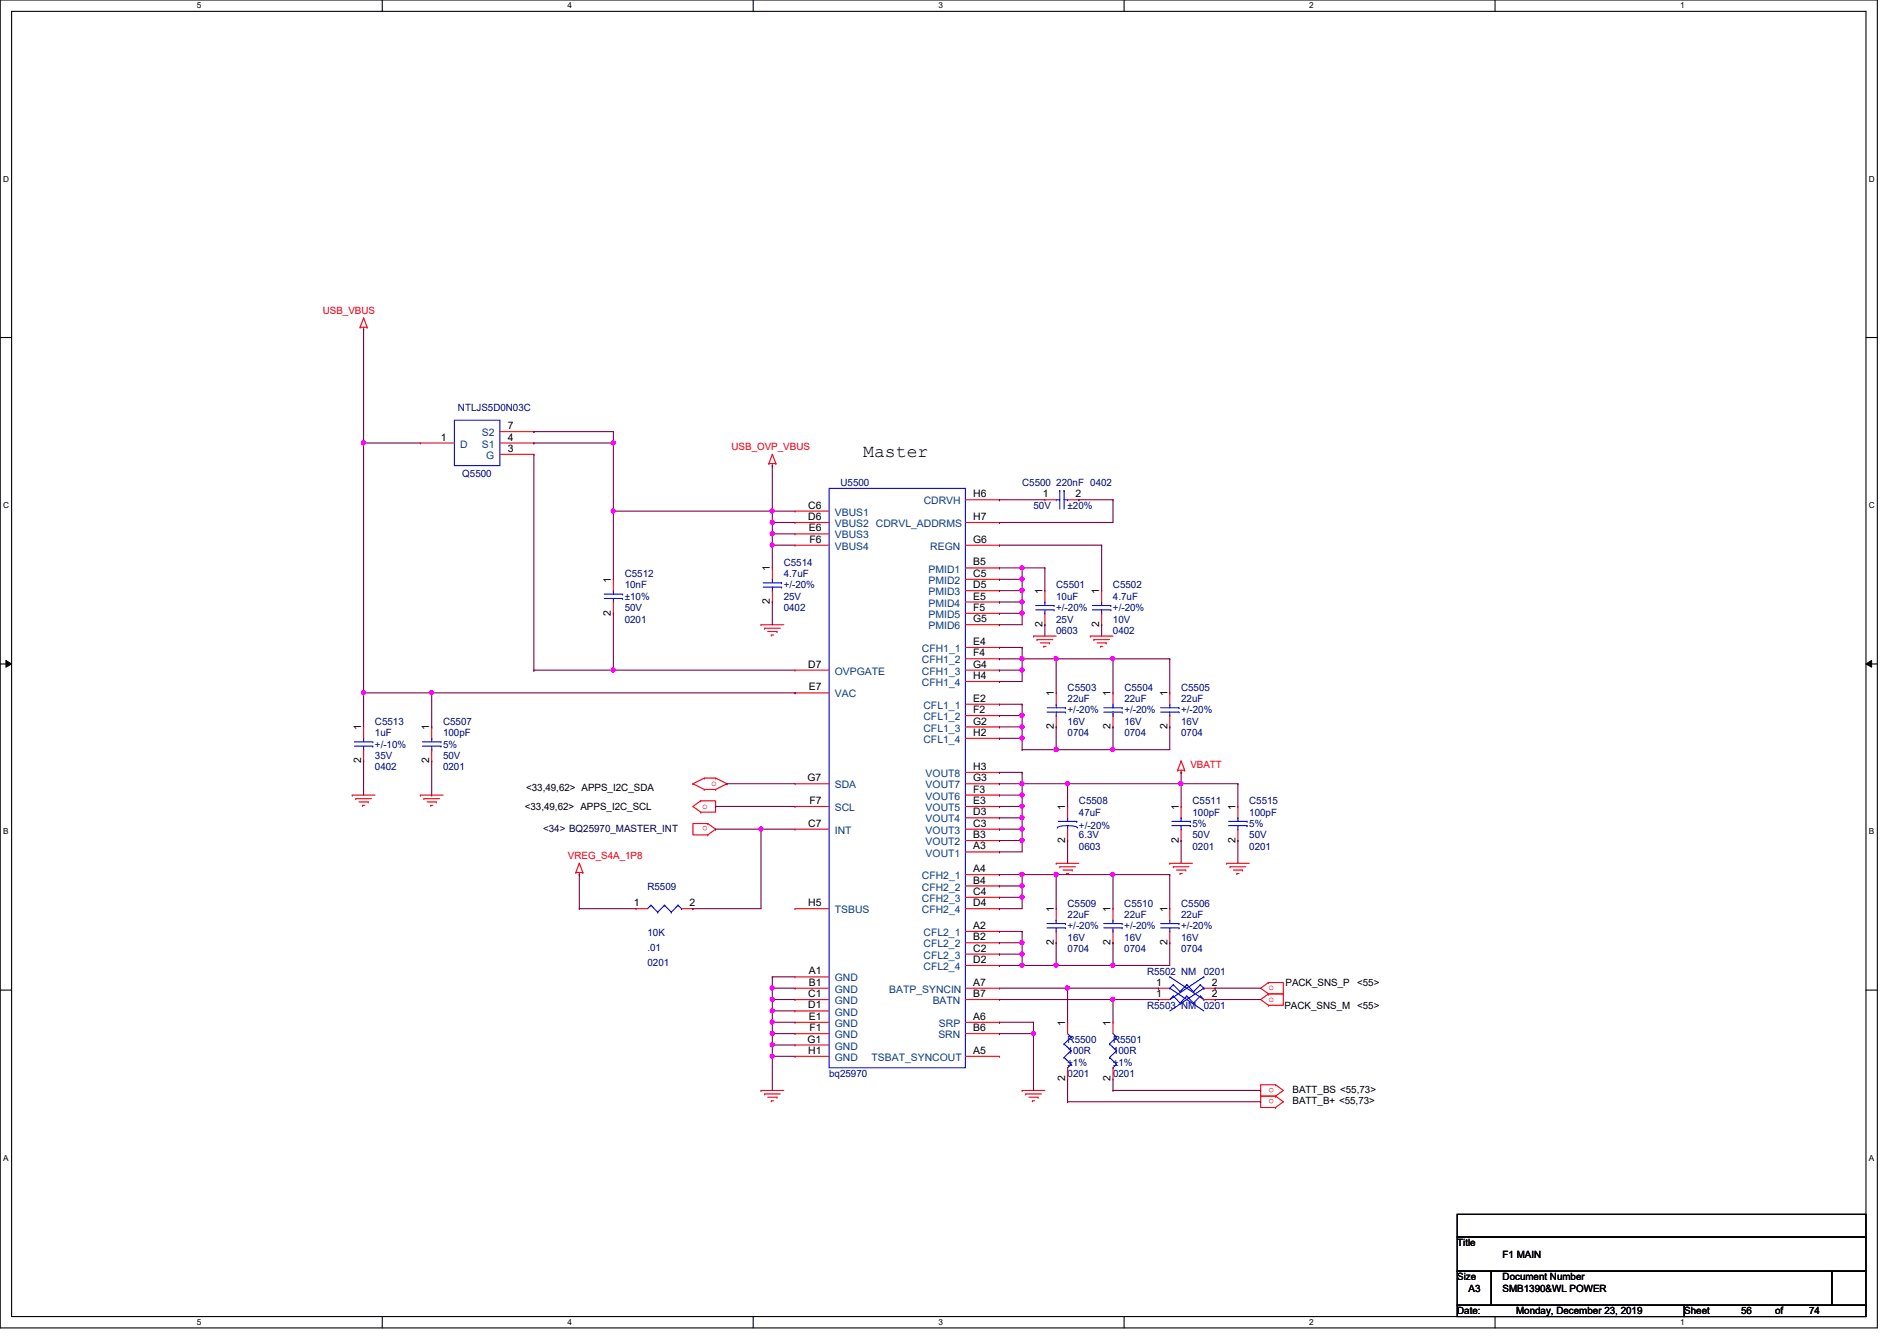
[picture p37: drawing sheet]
<svg xmlns="http://www.w3.org/2000/svg" width="297mm" height="210mm" viewBox="0 0 297 210" stroke-linecap="round" stroke-linejoin="round" font-family="sans-serif">
<defs><g id="words">
<text font-size="2.8" x="135.2" y="71.6">Master</text>
<g font-size="1.6" fill="#f00">
<text x="50.5" y="49.1">USB_VBUS</text>
<text x="114.6" y="70.4">USB_OVP_VBUS</text>
<text x="111.3" y="123">o</text>
<text x="186.4" y="120.2">VBATT</text>
<text x="109.9" y="126.6">o</text>
<text x="110.8" y="129.4" transform="rotate(180 110.8 129.4)">o</text>
<text x="88.9" y="134.4">VREG_S4A_1P8</text>
<text x="198.6" y="155">o</text>
<text x="198.6" y="156.8">o</text>
<text x="199.5" y="172" transform="rotate(180 199.5 172)">o</text>
<text x="199.5" y="170.3" transform="rotate(180 199.5 170.3)">o</text>
</g>
<g font-size="1.6" fill="#000080">
<text x="71.7" y="64.4">NTLJS5D0N03C</text>
<text x="72.4" y="74.7">Q5500</text>
<text x="131.6" y="76.1">U5500</text>
<text x="160.1" y="76.1">C5500 220nF 0402</text>
<text x="161.8" y="79.7">50V</text>
<text x="167.2" y="79.7">±20%</text>
<text x="122.7" y="88.6">C5514</text>
<text x="97.8" y="90.3">C5512</text>
<text x="97.8" y="92.1">10nF</text>
<text x="97.8" y="95.7">50V</text>
<text x="97.8" y="93.9">±10%</text>
<text x="122.7" y="90.3">4.7uF</text>
<text x="122.7" y="95.7">0402</text>
<text x="122.7" y="93.9">25V</text>
<text x="122.7" y="92.1">+/-20%</text>
<text x="165.4" y="92.1">C5501</text>
<text x="165.4" y="93.9">10uF</text>
<text x="165.4" y="95.7">+/-20%</text>
<text x="174.3" y="92.1">C5502</text>
<text x="174.3" y="93.9">4.7uF</text>
<text x="174.3" y="95.7">+/-20%</text>
<text x="97.8" y="97.4">0201</text>
<text x="165.4" y="99.2">0603</text>
<text x="165.4" y="97.4">25V</text>
<text x="174.3" y="99.2">0402</text>
<text x="174.3" y="97.4">10V</text>
<text x="58.7" y="113.5">C5513</text>
<text x="69.4" y="113.5">C5507</text>
<text x="167.2" y="108.1">C5503</text>
<text x="167.2" y="109.9">22uF</text>
<text x="167.2" y="113.5">16V</text>
<text x="167.2" y="111.7">+/-20%</text>
<text x="176.1" y="108.1">C5504</text>
<text x="176.1" y="109.9">22uF</text>
<text x="176.1" y="113.5">16V</text>
<text x="176.1" y="111.7">+/-20%</text>
<text x="184.9" y="108.1">C5505</text>
<text x="184.9" y="109.9">22uF</text>
<text x="184.9" y="113.5">16V</text>
<text x="184.9" y="111.7">+/-20%</text>
<text x="58.7" y="115.2">1uF</text>
<text x="58.7" y="118.8">35V</text>
<text x="58.7" y="117">+/-10%</text>
<text x="69.4" y="115.2">100pF</text>
<text x="69.4" y="118.8">50V</text>
<text x="69.4" y="117">5%</text>
<text x="167.2" y="115.2">0704</text>
<text x="176.1" y="115.2">0704</text>
<text x="184.9" y="115.2">0704</text>
<text x="58.7" y="120.6">0402</text>
<text x="69.4" y="120.6">0201</text>
<text x="168.9" y="125.9">C5508</text>
<text x="186.7" y="125.9">C5511</text>
<text x="195.6" y="125.9">C5515</text>
<text x="168.9" y="127.7">47uF</text>
<text x="168.9" y="131.2">6.3V</text>
<text x="168.9" y="129.8">+/-20%</text>
<text x="186.7" y="127.7">100pF</text>
<text x="186.7" y="131.2">50V</text>
<text x="186.7" y="129.5">5%</text>
<text x="195.6" y="127.7">100pF</text>
<text x="195.6" y="131.2">50V</text>
<text x="195.6" y="129.4">5%</text>
<text x="168.9" y="133">0603</text>
<text x="186.7" y="133">0201</text>
<text x="195.6" y="133">0201</text>
<text x="101.4" y="139.2">R5509</text>
<text x="167.2" y="141.9">C5509</text>
<text x="167.2" y="143.7">22uF</text>
<text x="176.1" y="141.9">C5510</text>
<text x="176.1" y="143.7">22uF</text>
<text x="184.9" y="141.9">C5506</text>
<text x="184.9" y="143.7">22uF</text>
<text x="101.4" y="146.5">10K</text>
<text x="101.4" y="148.8">.01</text>
<text x="167.2" y="149">0704</text>
<text x="167.2" y="147.2">16V</text>
<text x="167.2" y="145.4">+/-20%</text>
<text x="176.1" y="149">0704</text>
<text x="176.1" y="147.2">16V</text>
<text x="176.1" y="145.4">+/-20%</text>
<text x="184.9" y="149">0704</text>
<text x="184.9" y="147.2">16V</text>
<text x="184.9" y="145.5">+/-20%</text>
<text x="101.4" y="151.1">0201</text>
<text x="179.6" y="152.6">R5502 NM</text>
<text x="188.5" y="152.6">0201</text>
<text x="179.6" y="157.9">R5503 NM</text>
<text x="188.5" y="157.9">0201</text>
<text x="167.2" y="163.2">R5500</text>
<text x="167.2" y="165">100R</text>
<text x="167.2" y="166.8">±1%</text>
<text x="174.3" y="163.2">R5501</text>
<text x="174.3" y="165">100R</text>
<text x="174.3" y="166.8">±1%</text>
<text x="129.8" y="168.6">bq25970</text>
<text x="167.2" y="168.6">0201</text>
<text x="174.3" y="168.6">0201</text>
</g>
<g font-size="1.6">
<text x="69" y="69">1</text>
<text x="79.5" y="70.7">3</text>
<text x="79.5" y="69">4</text>
<text x="79.5" y="67.2">7</text>
<text x="152.4" y="77.8">H6</text>
<text x="163.3" y="77.8">1</text>
<text x="168.4" y="77.8">2</text>
<text x="126.6" y="79.6">C6</text>
<text x="126.6" y="81.4">D6</text>
<text x="126.7" y="83.2">E6</text>
<text x="152.4" y="81.4">H7</text>
<text x="120.6" y="89.4" transform="rotate(-90 120.6 89.4)">1</text>
<text x="126.7" y="85">F6</text>
<text x="152.4" y="85">G6</text>
<text x="152.4" y="88.5">B5</text>
<text x="95.7" y="91.2" transform="rotate(-90 95.7 91.2)">1</text>
<text x="120.6" y="94.6" transform="rotate(-90 120.6 94.6)">2</text>
<text x="152.4" y="90.3">C5</text>
<text x="152.4" y="92.1">D5</text>
<text x="152.4" y="93.8">E5</text>
<text x="152.4" y="95.6">F5</text>
<text x="163.2" y="93" transform="rotate(-90 163.2 93)">1</text>
<text x="172.1" y="93" transform="rotate(-90 172.1 93)">1</text>
<text x="95.7" y="96.3" transform="rotate(-90 95.7 96.3)">2</text>
<text x="152.4" y="97.4">G5</text>
<text x="152.4" y="101">E4</text>
<text x="163.2" y="98.1" transform="rotate(-90 163.2 98.1)">2</text>
<text x="172.1" y="98.1" transform="rotate(-90 172.1 98.1)">2</text>
<text x="126.6" y="104.5">D7</text>
<text x="152.4" y="104.5">G4</text>
<text x="152.4" y="106.3">H4</text>
<text x="152.4" y="102.7">F4</text>
<text x="126.7" y="108.1">E7</text>
<text x="152.4" y="109.9">E2</text>
<text x="152.4" y="111.6">F2</text>
<text x="152.4" y="113.4">G2</text>
<text x="165" y="109" transform="rotate(-90 165 109)">1</text>
<text x="173.9" y="109" transform="rotate(-90 173.9 109)">1</text>
<text x="182.8" y="109" transform="rotate(-90 182.8 109)">1</text>
<text x="56.6" y="119.5" transform="rotate(-90 56.6 119.5)">2</text>
<text x="56.6" y="114.3" transform="rotate(-90 56.6 114.3)">1</text>
<text x="67.2" y="119.5" transform="rotate(-90 67.2 119.5)">2</text>
<text x="67.2" y="114.3" transform="rotate(-90 67.2 114.3)">1</text>
<text x="152.4" y="115.2">H2</text>
<text x="165" y="114.1" transform="rotate(-90 165 114.1)">2</text>
<text x="173.9" y="114.1" transform="rotate(-90 173.9 114.1)">2</text>
<text x="182.8" y="114.1" transform="rotate(-90 182.8 114.1)">2</text>
<text x="82.4" y="123.8">&lt;33,49,62&gt; APPS_I2C_SDA</text>
<text x="126.4" y="122.3">G7</text>
<text x="126.7" y="125.9">F7</text>
<text x="152.4" y="125.9">E3</text>
<text x="152.4" y="124.1">F3</text>
<text x="152.4" y="122.3">G3</text>
<text x="152.4" y="120.5">H3</text>
<text x="82.2" y="126.8">&lt;33,49,62&gt; APPS_I2C_SCL</text>
<text x="126.6" y="129.4">C7</text>
<text x="152.4" y="131.2">B3</text>
<text x="152.4" y="129.4">C3</text>
<text x="152.4" y="127.6">D3</text>
<text x="166.8" y="131.9" transform="rotate(-90 166.8 131.9)">2</text>
<text x="166.8" y="126.8" transform="rotate(-90 166.8 126.8)">1</text>
<text x="184.6" y="131.9" transform="rotate(-90 184.6 131.9)">2</text>
<text x="184.6" y="126.8" transform="rotate(-90 184.6 126.8)">1</text>
<text x="193.5" y="131.9" transform="rotate(-90 193.5 131.9)">2</text>
<text x="193.5" y="126.8" transform="rotate(-90 193.5 126.8)">1</text>
<text x="152.4" y="133">A3</text>
<text x="152.4" y="136.5">A4</text>
<text x="99.3" y="141.9">1</text>
<text x="107.9" y="141.9">2</text>
<text x="126.6" y="141.9">H5</text>
<text x="152.4" y="138.3">B4</text>
<text x="152.4" y="140.1">C4</text>
<text x="152.4" y="141.9">D4</text>
<text x="165" y="142.8" transform="rotate(-90 165 142.8)">1</text>
<text x="173.9" y="142.8" transform="rotate(-90 173.9 142.8)">1</text>
<text x="182.8" y="142.8" transform="rotate(-90 182.8 142.8)">1</text>
<text x="152.4" y="145.4">A2</text>
<text x="152.4" y="147.2">B2</text>
<text x="152.4" y="149">C2</text>
<text x="165" y="147.9" transform="rotate(-90 165 147.9)">2</text>
<text x="173.9" y="147.9" transform="rotate(-90 173.9 147.9)">2</text>
<text x="182.8" y="147.9" transform="rotate(-90 182.8 147.9)">2</text>
<text x="126.7" y="152.5">A1</text>
<text x="126.7" y="154.3">B1</text>
<text x="152.4" y="154.3">A7</text>
<text x="152.4" y="150.7">D2</text>
<text x="181.1" y="154.3">1</text>
<text x="189.7" y="154.3">2</text>
<text x="201.3" y="154.3">PACK_SNS_P</text>
<text x="212.5" y="154.3">&lt;55&gt;</text>
<text x="126.6" y="156.1">C1</text>
<text x="126.6" y="157.9">D1</text>
<text x="126.7" y="159.6">E1</text>
<text x="126.7" y="161.4">F1</text>
<text x="152.4" y="159.6">A6</text>
<text x="152.4" y="161.4">B6</text>
<text x="152.4" y="156.1">B7</text>
<text x="166.8" y="160.6" transform="rotate(-90 166.8 160.6)">1</text>
<text x="173.9" y="160.6" transform="rotate(-90 173.9 160.6)">1</text>
<text x="181.1" y="156.1">1</text>
<text x="189.7" y="156.1">2</text>
<text x="201.1" y="157.9">PACK_SNS_M &lt;55&gt;</text>
<text x="126.4" y="163.2">G1</text>
<text x="126.6" y="165">H1</text>
<text x="152.4" y="165">A5</text>
<text x="166.8" y="169.2" transform="rotate(-90 166.8 169.2)">2</text>
<text x="173.9" y="169.2" transform="rotate(-90 173.9 169.2)">2</text>
<text x="202.4" y="172.8">BATT_B+ &lt;55,73&gt;</text>
<text x="202.4" y="171.1">BATT_BS &lt;55,73&gt;</text>
<text x="228.2" y="195.1">Title</text>
<text x="235.3" y="196.8">F1 MAIN</text>
<text x="228.2" y="200.4">Size</text>
<text x="229.9" y="202.2">A3</text>
<text x="235.3" y="200.4">Document Number</text>
<text x="235.3" y="202.2">SMB1390&amp;WL POWER</text>
<text x="228.2" y="205.7">Date:</text>
<text x="237.4" y="205.7">Monday, December 23, 2019</text>
<text x="263.7" y="205.7">Sheet</text>
<text x="272.6" y="205.7">56</text>
<text x="278" y="205.7">of</text>
<text x="283.3" y="205.7">74</text>
</g>
<g font-size="1.6" fill="#004080">
<text x="72" y="70.1">D</text>
<text x="75.4" y="70.1">S1</text>
<text x="75.4" y="68.3">S2</text>
<text x="76.1" y="71.8">G</text>
<text x="130.7" y="80.7">VBUS1</text>
<text x="130.7" y="82.5">VBUS2 CDRVL_ADDRMS</text>
<text x="144.6" y="78.9">CDRVH</text>
<text x="130.7" y="84.3">VBUS3</text>
<text x="130.7" y="86.1">VBUS4</text>
<text x="145.4" y="89.6">PMID1</text>
<text x="145.7" y="86.1">REGN</text>
<text x="145.4" y="91.4">PMID2</text>
<text x="145.4" y="93.2">PMID3</text>
<text x="145.4" y="95">PMID4</text>
<text x="145.4" y="96.7">PMID5</text>
<text x="145.4" y="98.5">PMID6</text>
<text x="130.7" y="105.6">OVPGATE</text>
<text x="144.3" y="102.1">CFH1_1</text>
<text x="144.3" y="105.6">CFH1_3</text>
<text x="144.3" y="107.4">CFH1_4</text>
<text x="144.3" y="103.8">CFH1_2</text>
<text x="130.7" y="109.2">VAC</text>
<text x="144.6" y="111">CFL1_1</text>
<text x="144.6" y="112.7">CFL1_2</text>
<text x="144.6" y="114.5">CFL1_3</text>
<text x="144.6" y="116.3">CFL1_4</text>
<text x="130.7" y="123.4">SDA</text>
<text x="144.9" y="125.2">VOUT6</text>
<text x="144.9" y="123.4">VOUT7</text>
<text x="144.9" y="121.6">VOUT8</text>
<text x="130.7" y="127">SCL</text>
<text x="130.7" y="130.5">INT</text>
<text x="144.9" y="130.5">VOUT3</text>
<text x="144.9" y="128.7">VOUT4</text>
<text x="144.9" y="127">VOUT5</text>
<text x="144.3" y="137.6">CFH2_1</text>
<text x="144.9" y="134.1">VOUT1</text>
<text x="144.9" y="132.3">VOUT2</text>
<text x="130.7" y="143">TSBUS</text>
<text x="144.3" y="139.4">CFH2_2</text>
<text x="144.3" y="141.2">CFH2_3</text>
<text x="144.3" y="143">CFH2_4</text>
<text x="144.6" y="146.5">CFL2_1</text>
<text x="144.6" y="148.3">CFL2_2</text>
<text x="130.7" y="153.6">GND</text>
<text x="130.7" y="155.4">GND</text>
<text x="139.2" y="155.4">BATP_SYNCIN</text>
<text x="144.6" y="150.1">CFL2_3</text>
<text x="144.6" y="151.8">CFL2_4</text>
<text x="130.7" y="157.2">GND</text>
<text x="130.7" y="159">GND</text>
<text x="130.7" y="160.7">GND</text>
<text x="146" y="157.2">BATN</text>
<text x="147" y="160.7">SRP</text>
<text x="130.7" y="162.5">GND</text>
<text x="130.7" y="164.3">GND</text>
<text x="130.7" y="166.1">GND</text>
<text x="136.5" y="166.1">TSBAT_SYNCOUT</text>
<text x="146.9" y="162.5">SRN</text>
</g>
<text font-size="1.6" fill="#000040" x="85" y="130.2">&lt;34&gt; BQ25970_MASTER_INT</text>
<g font-size="1.3">
<text x="30.8" y="1.3">5</text>
<text x="88.9" y="1.3">4</text>
<text x="146.9" y="1.3">3</text>
<text x="205" y="1.3">2</text>
<text x="263.1" y="1.3">1</text>
<text x=".5" y="28.4">D</text>
<text x="292.6" y="28.4">D</text>
<text x=".5" y="79.5">C</text>
<text x="292.6" y="79.5">C</text>
<text x=".5" y="130.6">B</text>
<text x="292.6" y="130.6">B</text>
<text x=".5" y="181.7">A</text>
<text x="292.6" y="181.7">A</text>
<text x="30.8" y="207.4">5</text>
<text x="88.9" y="207.4">4</text>
<text x="146.9" y="207.4">3</text>
<text x="205" y="207.4">2</text>
<text x="263.1" y="207.4">1</text>
</g>
</g></defs>
<path d="M0 0h294v207.9h-294zM1.8 1.8h290.4v204.3h-290.4z" fill="none" stroke="#000" stroke-width=".17"/>
<g fill="#fff">
<path d="M30.8 .2h.7v1.4h-.7z"/>
<path d="M30.8 206.2h.7v1.4h-.7z"/>
</g>
<path d="M59.9 0v1.8M59.9 206.1v1.8" fill="none" stroke="#000" stroke-width=".17"/>
<g fill="#fff">
<path d="M88.9 .2h.6v1.4h-.6z"/>
<path d="M88.9 206.2h.6v1.4h-.6z"/>
</g>
<path d="M117.9 0v1.8M117.9 206.1v1.8" fill="none" stroke="#000" stroke-width=".17"/>
<g fill="#fff">
<path d="M146.9 .2h.7v1.4h-.7z"/>
<path d="M146.9 206.2h.7v1.4h-.7z"/>
</g>
<path d="M176 0v1.8M176 206.1v1.8" fill="none" stroke="#000" stroke-width=".17"/>
<g fill="#fff">
<path d="M205 .2h.7v1.4h-.7z"/>
<path d="M205 206.2h.7v1.4h-.7z"/>
</g>
<path d="M234.1 0v1.8M234.1 206.1v1.8" fill="none" stroke="#000" stroke-width=".17"/>
<g fill="#fff">
<path d="M263.1 .2h.7v1.4h-.7z"/>
<path d="M263.1 206.2h.7v1.4h-.7z"/>
<path d="M.5 27.3h.9v1.4h-.9z"/>
<path d="M292.6 27.3h.9v1.4h-.9z"/>
<path d="M.5 78.4h.9v1.4h-.9z"/>
<path d="M292.6 78.4h.9v1.4h-.9z"/>
</g>
<path d="M0 52.8h1.8M292.2 52.8h1.8" fill="none" stroke="#000" stroke-width=".17"/>
<g fill="#fff">
<path d="M.5 129.5h.8v1.4h-.8z"/>
<path d="M292.6 129.5h.8v1.4h-.8z"/>
</g>
<path d="M0 103.9h1.8M292.2 103.9h1.8" fill="none" stroke="#000" stroke-width=".17"/>
<path d="M.9 103.4l.9 .5-.9 .5zM292.2 103.9l.9-.5v1z" fill="#000"/>
<path d="M.9 103.4l.9 .5-.9 .5zM292.2 103.9l.9-.5v1z" fill="none" stroke="#000" stroke-width=".16"/>
<g fill="#fff">
<path d="M.5 180.5h.8v1.4h-.8z"/>
<path d="M292.6 180.5h.8v1.4h-.8z"/>
</g>
<path d="M0 155h1.8M292.2 155h1.8M228.2 190.1h64v3.5h-64zM228.2 193.6h64v5.4h-64zM228.2 199h5.3v5.3h-5.3zM233.5 199h53.3v5.3h-53.3zM286.8 199h5.4v5.3h-5.4zM228.2 204.3h35.5v1.8h-35.5zM263.7 204.3h28.5v1.8h-28.5z" fill="none" stroke="#000" stroke-width=".17"/>
<g fill="none" stroke="#f00" stroke-width=".17">
<path d="M56.4 51.2h.1M56.4 51.2h1.1M56.9 51.6h.1M56.9 49.8h.1M56.9 51.2v.4M56.9 49.8l-.5 1.4M56.9 49.8l.6 1.4M57.5 51.2h.1M65.8 69.3h.1M65.8 69.3h5.4M78.3 69.3h5.3M78.3 71.1h5.3"/>
<path d="M78.3 67.6h5.3M83.6 71.1h.1M83.6 69.3h.1M83.6 67.6h.1M120.4 72.6h.1M120.4 72.6h1.1M120.9 72.9h.1M120.9 71.1h.1M120.9 72.6v.3M120.9 71.1l-.5 1.5M120.9 71.1l.6 1.5M121.5 72.6h.1"/>
<path d="M151.2 78.2h5.3M156.5 78.2h.1M163.6 78.2h.1M163.6 78.2h1.8M167.2 78.2h1.7M168.9 78.2h.1M96 90.7h.1M96 96h.1M96 90.7v1.8M96 94.2v1.8M119.2 97.8h.1M119.2 97.8h3.5"/>
<path d="M119.7 98.3h.1M119.7 98.3h2.5M120.2 98.8h1.5M120.8 99.4h.1M120.8 99.4h.3M120.9 88.9h.1M120.9 94.2h.1M120.9 88.9v1.8M120.9 92.5v1.7M121.7 98.8h.1M124.5 80h.1M124.5 81.8h.1"/>
<path d="M124.5 83.6h.1M124.5 85.3h.1M124.5 80h5.3M124.5 81.8h5.3M124.5 83.6h5.3M124.5 85.3h5.3M151.2 97.8h5.3M151.2 96h5.3M151.2 81.8h5.3M151.2 85.3h5.3M151.2 88.9h5.3M151.2 90.7h5.3"/>
<path d="M151.2 92.5h5.3M151.2 94.2h5.3M156.5 96h.1M156.5 97.8h.1M156.5 85.3h.1M156.5 81.8h.1M156.5 88.9h.1M156.5 90.7h.1M156.5 92.5h.1M156.5 94.2h.1M161.8 99.6h.1M161.8 99.6h3.6"/>
<path d="M163.6 92.5h.1M163.6 97.8h.1M163.6 92.5v1.7M163.6 96v1.8M170.7 99.6h.1M170.7 99.6h3.6M172.5 92.5h.1M172.5 97.8h.1M172.5 92.5v1.7M172.5 96v1.8M56.9 113.8h.1M56.9 119.1h.1"/>
<path d="M56.9 113.8v1.8M56.9 117.3v1.8M67.6 113.8h.1M67.6 119.1h.1M67.6 113.8v1.8M67.6 117.3v1.8M124.5 104.9h.1M124.5 108.5h.1M124.5 104.9h5.3M124.5 108.5h5.3M151.2 104.9h5.3M151.2 110.2h5.3"/>
<path d="M151.2 112h5.3M151.2 113.8h5.3M151.2 115.6h5.3M151.2 101.3h5.3M151.2 103.1h5.3M151.2 106.7h5.3M156.5 110.2h.1M156.5 112h.1M156.5 113.8h.1M156.5 115.6h.1M156.5 101.3h.1M156.5 103.1h.1"/>
<path d="M156.5 104.9h.1M156.5 106.7h.1M162.4 100.1h.1M162.4 100.1h2.4M162.9 100.6h1.4M163.4 101.2h.1M163.4 101.2h.4M164.3 100.6h.1M165.4 108.5h.1M165.4 113.8h.1M165.4 108.5v1.7M165.4 112v1.8"/>
<path d="M171.3 100.1h.1M171.3 100.1h2.4M171.8 100.6h1.4M172.3 101.2h.1M172.3 101.2h.4M173.2 100.6h.1M174.3 108.5h.1M174.3 113.8h.1M174.3 108.5v1.7M174.3 112v1.8M183.2 108.5h.1M183.2 113.8h.1"/>
<path d="M183.2 108.5v1.7M183.2 112v1.8M184.9 119.1h.1M184.9 119.1l.6 1.5M184.9 119.1l-.5 1.5M55.2 124.5h.1M55.2 124.5h3.5M55.7 125h.1M55.7 125h2.5M56.2 125.5h1.5M56.8 126.1h.1M56.8 126.1h.3"/>
<path d="M57.7 125.5h.1M65.8 124.5h.1M65.8 124.5h3.6M66.4 125h.1M66.4 125h2.4M66.9 125.5h1.4M67.4 126.1h.1M67.4 126.1h.4M68.3 125.5h.1M90.2 136.6h.1M90.2 136.6h1.1M90.7 136.9h.1"/>
<path d="M90.7 135.1h.1M90.7 136.6v.3M90.7 135.1l-.5 1.5M90.7 135.1l.6 1.5M91.3 136.6h.1M108.5 122.7h.1M108.5 122.7l1.8 .9M109.7 125.3h.1M109.7 127.1h.1M109.7 125.3h2.4v1.8h-2.4M109.7 125.3l-1.2 .9 1.2 .9M110.3 121.8h.1"/>
<path d="M110.3 123.6h.1M110.3 121.8h1.8M110.3 121.8l-1.8 .9M110.3 123.6h1.8M110.8 130.7h.1M110.8 128.9h.1M110.8 128.9h-2.3v1.8h2.3M110.8 128.9l1.3 .9-1.3 .9M112.1 121.8h.1M112.1 123.6h.1M112.1 121.8l1.7 .9M113.8 122.7h.1"/>
<path d="M113.8 122.7l-1.7 .9M124.5 129.8h.1M124.5 126.2h.1M124.5 122.7h.1M124.5 129.8h5.3M124.5 126.2h5.3M124.5 122.7h5.3M151.2 124.5h5.3M151.2 133.3h5.3M151.2 131.6h5.3M151.2 129.8h5.3M151.2 128h5.3"/>
<path d="M151.2 126.2h5.3M151.2 122.7h5.3M151.2 120.9h5.3M151.2 136.9h5.3M151.2 138.7h5.3M156.5 133.3h.1M156.5 131.6h.1M156.5 129.8h.1M156.5 128h.1M156.5 126.2h.1M156.5 124.5h.1M156.5 122.7h.1"/>
<path d="M156.5 120.9h.1M156.5 136.9h.1M156.5 138.7h.1M165.4 135.1h.1M165.4 135.1h3.5M165.9 135.7h.1M165.9 135.7h2.5M166.4 136.2h1.5M167 136.7h.1M167 136.7h.3M167.2 126.2h.1M167.2 131.6h.1"/>
<path d="M167.2 126.2v1.8M167.2 129.8v1.8M167.9 136.2h.1M183.2 135.1h.1M183.2 135.1h3.5M183.7 135.7h.1M183.7 135.7h2.5M184.2 136.2h1.5M184.4 120.6h.1M184.4 120.6h1.1M184.8 136.7h.1M184.8 136.7h.3"/>
<path d="M184.9 126.2h.1M184.9 131.6h.1M184.9 126.2v1.8M184.9 129.8v1.8M184.9 120.9h.1M184.9 120.6v.3M185.5 120.6h.1M185.7 136.2h.1M192.1 135.1h.1M192.1 135.1h3.5M192.6 135.7h.1M192.6 135.7h2.5"/>
<path d="M193.1 136.2h1.5M193.7 136.7h.1M193.7 136.7h.3M193.8 126.2h.1M193.8 131.6h.1M193.8 126.2v1.8M193.8 129.8v1.8M194.6 136.2h.1M99.6 142.2h.1M99.6 142.2h1.8M106.7 142.2h1.8M108.5 142.2h.1"/>
<path d="M124.5 142.2h.1M124.5 142.2h5.3M124.5 152.9h.1M124.5 154.7h.1M124.5 156.5h.1M124.5 158.2h.1M124.5 154.7h5.3M124.5 156.5h5.3M124.5 152.9h5.3M124.5 158.2h5.3M151.2 156.5h5.3M151.2 154.7h5.3"/>
<path d="M151.2 145.8h5.3M151.2 147.6h5.3M151.2 149.3h5.3M151.2 151.1h5.3M151.2 140.5h5.3M151.2 142.2h5.3M156.5 156.5h.1M156.5 145.8h.1M156.5 147.6h.1M156.5 149.3h.1M156.5 151.1h.1M156.5 140.5h.1"/>
<path d="M156.5 142.2h.1M156.5 154.7h.1M165.4 142.2h.1M165.4 147.6h.1M165.4 142.2v1.8M165.4 145.8v1.8M174.3 142.2h.1M174.3 147.6h.1M174.3 142.2v1.8M174.3 145.8v1.8M181.4 154.7h.1M181.4 156.5h.1"/>
<path d="M181.4 154.7h1.8M181.4 156.5h1.8M183.2 142.2h.1M183.2 147.6h.1M183.2 142.2v1.8M183.2 145.8v1.8M188.5 154.7h1.8M188.5 156.5h1.8M190.3 154.7h.1M190.3 156.5h.1M198.6 153.8h.1M198.6 155.6h.1"/>
<path d="M198.6 153.8h2.4v1.8h-2.4M198.6 157.4h.1M198.6 155.6h2.4v1.8h-2.4M198.6 153.8l-1.2 .9 1.2 .9M198.6 155.6l-1.2 .9 1.2 .9M119.2 170.7h.1M119.2 170.7h3.5M119.7 171.2h.1M119.7 171.2h2.5M120.2 171.7h1.5M120.8 172.3h.1M120.8 172.3h.3"/>
<path d="M121.7 171.7h.1M124.5 165.3h.1M124.5 165.3h5.3M124.5 160h.1M124.5 161.8h.1M124.5 163.6h.1M124.5 160h5.3M124.5 161.8h5.3M124.5 163.6h5.3M151.2 161.8h5.3M151.2 160h5.3M151.2 165.3h5.3"/>
<path d="M156.5 161.8h.1M156.5 165.3h.1M156.5 160h.1M160.1 170.7h.1M160.1 170.7h3.5M160.6 171.2h.1M160.6 171.2h2.5M161.1 171.7h1.5M161.7 172.3h.1M161.7 172.3h.3M162.6 171.7h.1M167.2 160h.1"/>
<path d="M167.2 168.9h.1M167.2 160v1.8M167.2 167.1v1.8M174.3 160h.1M174.3 168.9h.1M174.3 160v1.8M174.3 167.1v1.8M199.7 173.4h.1M199.7 171.6h.1M199.7 171.6h-2.3v1.8h2.3M199.7 169.8h.1M199.7 169.8h-2.3v1.8h2.3"/>
<path d="M199.7 171.6l1.3 .9-1.3 .9M199.7 169.8l1.3 .9-1.3 .9"/>
</g>
<g fill="none" stroke="#00f" stroke-width=".17">
<path d="M71.2 65.8h7.1v7.1h-7.1zM129.8 76.5h21.4v90.6h-21.4zM165.4 78.2h.1M165.4 78.2h.5M165.9 76.8h.1M165.9 76.8v2.9M166.6 76.8h.1M166.6 76.8v2.9M166.6 78.2h.6M167.2 78.2h.1M94.6 93h2.9M94.6 93.7h2.9"/>
<path d="M96 92.5h.1M96 94.2h.1M96 92.5v.5M96 93.7v.5M97.5 93h.1M97.5 93.7h.1M119.5 91.2h2.9M119.5 91.9h2.9M120.9 90.7h.1M120.9 92.5h.1M120.9 90.7v.5M120.9 91.9v.6"/>
<path d="M122.4 91.2h.1M122.4 91.9h.1M162.2 94.8h2.8M162.2 95.5h2.8M163.6 94.2h.1M163.6 96h.1M163.6 94.2v.6M163.6 95.5v.5M165 94.8h.1M165 95.5h.1M171.1 94.8h2.8M171.1 95.5h2.8"/>
<path d="M172.5 94.2h.1M172.5 96h.1M172.5 94.2v.6M172.5 95.5v.5M173.9 94.8h.1M173.9 95.5h.1M55.5 116.1h2.9M55.5 116.8h2.9M56.9 115.6h.1M56.9 117.3h.1M56.9 115.6v.5M56.9 116.8v.5"/>
<path d="M58.4 116.1h.1M58.4 116.8h.1M66.2 116.1h2.8M66.2 116.8h2.8M67.6 115.6h.1M67.6 117.3h.1M67.6 115.6v.5M67.6 116.8v.5M69 116.1h.1M69 116.8h.1M164 110.8h2.8M164 111.5h2.8"/>
<path d="M165.4 110.2h.1M165.4 112h.1M165.4 110.2v.6M165.4 111.5v.5M166.8 110.8h.1M166.8 111.5h.1M172.8 110.8h2.9M172.8 111.5h2.9M174.3 110.2h.1M174.3 112h.1M174.3 110.2v.6M174.3 111.5v.5"/>
<path d="M175.7 110.8h.1M175.7 111.5h.1M181.7 110.8h2.9M181.7 111.5h2.9M183.2 110.2h.1M183.2 112h.1M183.2 110.2v.6M183.2 111.5v.5M184.6 110.8h.1M184.6 111.5h.1M165.7 128.6h2.9M167.2 128h.1"/>
<path d="M167.2 129.8h.1M167.2 128v.6M167.2 129.2v.6M168.6 128.6h.1M168.7 129.6a2.93 2.93 0 0 0-2.1-.3 1.19 1.19 0 0 0-1 .3M183.5 128.6h2.9M183.5 129.2h2.9M184.9 128h.1M184.9 129.8h.1M184.9 128v.6M184.9 129.2v.6M186.4 128.6h.1"/>
<path d="M186.4 129.2h.1M192.4 128.6h2.9M192.4 129.2h2.9M193.8 128h.1M193.8 129.8h.1M193.8 128v.6M193.8 129.2v.6M195.3 128.6h.1M195.3 129.2h.1M101.9 141.7h.1M101.9 141.7l-.5 .5M101.9 141.7l1.1 1.1"/>
<path d="M103 142.8h.1M104.1 141.7h.1M104.1 141.7l-1.1 1.1M104.1 141.7l1 1.1M105.1 142.8h.1M106.2 141.7h.1M106.2 141.7l-1.1 1.1M106.2 141.7l.5 .5M106.7 142.2h.1M163.9 144.6h2.9M163.9 145.2h2.9M165.4 144h.1"/>
<path d="M165.4 145.8h.1M165.4 144v.6M165.4 145.2v.6M166.8 144.6h.1M166.8 145.2h.1M172.8 144.6h2.9M172.8 145.2h2.9M174.3 144h.1M174.3 145.8h.1M174.3 144v.6M174.3 145.2v.6M175.7 144.6h.1"/>
<path d="M175.7 145.2h.1M181.7 144.6h2.9M181.7 145.2h2.9M183.2 152.9h.1M183.2 154.7h.1M183.2 152.9l5.3 3.6M183.2 154.7l5.3 3.5M183.2 144h.1M183.2 145.8h.1M183.2 144v.6M183.2 145.2v.6M183.7 154.1h.1"/>
<path d="M183.7 155.9h.1M183.7 154.1l-.5 .6M183.7 154.1l1.1 1.1M183.7 155.9l1.1 1.1M184.6 144.6h.1M184.6 145.2h.1M184.8 155.2h.1M184.8 157h.1M185.8 154.1h.1M185.8 155.9h.1M185.8 154.1l-1 1.1M185.8 154.1l1.1 1.1"/>
<path d="M185.8 155.9l-1 1.1M185.8 155.9l1.1 1.1M186.9 155.2h.1M186.9 157h.1M188 154.1h.1M188 155.9h.1M188 154.1l-1.1 1.1M188 154.1l.5 .6M188 155.9l-1.1 1.1M188 155.9l.5 .6M188.5 154.7h.1M188.5 152.9h.1"/>
<path d="M188.5 156.5h.1M188.5 152.9l-5.3 3.6 .5-.6M188.5 154.7l-5.3 3.5M166.6 163.4h.1M166.6 165.5h.1M166.6 163.4l1.1 1.1M166.6 165.5l1.1 1.1M167.2 167.1h.1M167.2 161.8l.5 .5M167.7 162.3h.1M167.7 164.5h.1M167.7 166.6h.1"/>
<path d="M167.7 162.3l-1.1 1.1M167.7 164.5l-1.1 1M167.7 166.6l-.5 .5M173.7 163.4h.1M173.7 165.5h.1M173.7 163.4l1.1 1.1M173.7 165.5l1.1 1.1M174.3 167.1h.1M174.3 161.8l.5 .5M174.8 162.3h.1M174.8 164.5h.1M174.8 166.6h.1"/>
<path d="M174.8 162.3l-1.1 1.1M174.8 164.5l-1.1 1M174.8 166.6l-.5 .5"/>
</g>
<path d="M120.9 72.9h.1M120.9 72.9v10.7M156.5 78.2h.1M156.5 78.2h7.1M168.9 78.2h.1M168.9 78.2h5.4M174.3 78.2h.1M174.3 78.2v3.6M120.9 80h.1M120.9 81.8h.1M120.9 80h3.6" fill="none" stroke="#800040" stroke-width=".17"/>
<circle cx="120.9" cy="81.8" r=".32" fill="#f0f"/>
<circle cx="120.9" cy="81.8" r=".32" fill="none" stroke="#f0f" stroke-width=".17"/>
<path d="M120.9 81.8h.1M120.9 83.6h.1M120.9 81.8h3.6M120.9 83.6h3.6M156.5 81.8h.1M156.5 81.8h17.8" fill="none" stroke="#800040" stroke-width=".17"/>
<circle cx="120.9" cy="83.5" r=".32" fill="#f0f"/>
<circle cx="120.9" cy="83.5" r=".32" fill="none" stroke="#f0f" stroke-width=".17"/>
<path d="M120.9 83.6h.1M120.9 85.3h.1M120.9 83.6v1.7M120.9 85.3h3.6M156.5 85.3h.1M156.5 88.9h.1M156.5 85.3h16M156.5 88.9h3.6M160.1 88.9h.1M160.1 88.9v1.8M172.5 85.3h.1M172.5 85.3v7.2" fill="none" stroke="#800040" stroke-width=".17"/>
<circle cx="160" cy="90.6" r=".32" fill="#f0f"/>
<circle cx="160" cy="90.6" r=".32" fill="none" stroke="#f0f" stroke-width=".17"/>
<circle cx="160" cy="88.9" r=".32" fill="#f0f"/>
<circle cx="160" cy="88.9" r=".32" fill="none" stroke="#f0f" stroke-width=".17"/>
<path d="M156.5 90.7h.1M156.5 92.5h.1M156.5 90.7h3.6M156.5 92.5h3.6M160.1 88.9h.1M160.1 90.7h.1M160.1 92.5h.1M160.1 88.9h3.5M160.1 90.7v3.5M163.6 88.9h.1M163.6 88.9v3.6" fill="none" stroke="#800040" stroke-width=".17"/>
<circle cx="160" cy="94.2" r=".32" fill="#f0f"/>
<circle cx="160" cy="94.2" r=".32" fill="none" stroke="#f0f" stroke-width=".17"/>
<circle cx="160" cy="92.4" r=".32" fill="#f0f"/>
<circle cx="160" cy="92.4" r=".32" fill="none" stroke="#f0f" stroke-width=".17"/>
<path d="M156.5 94.2h.1M156.5 94.2h3.6M160.1 94.2h.1M160.1 94.2v1.8" fill="none" stroke="#800040" stroke-width=".17"/>
<circle cx="160" cy="96" r=".32" fill="#f0f"/>
<circle cx="160" cy="96" r=".32" fill="none" stroke="#f0f" stroke-width=".17"/>
<g fill="none" stroke="#800040" stroke-width=".17">
<path d="M156.5 96h.1M156.5 97.8h.1M156.5 96h3.6M160.1 96h.1M160.1 96v1.8h-3.6M163.6 97.8h.1M163.6 97.8v1.8M172.5 97.8h.1M172.5 97.8v1.8M156.5 101.3h.1M156.5 103.1h.1M156.5 101.3h3.6"/>
<path d="M160.1 101.3h.1M160.1 101.3v1.8h-3.6"/>
</g>
<circle cx="160" cy="103.1" r=".32" fill="#f0f"/>
<circle cx="160" cy="103.1" r=".32" fill="none" stroke="#f0f" stroke-width=".17"/>
<path d="M160.1 103.1h.1M160.1 103.1v1.8M160.1 103.1h14.2M165.4 103.1h.1M165.4 103.1v5.4" fill="none" stroke="#800040" stroke-width=".17"/>
<circle cx="165.4" cy="103.1" r=".32" fill="#f0f"/>
<circle cx="165.4" cy="103.1" r=".32" fill="none" stroke="#f0f" stroke-width=".17"/>
<path d="M174.3 103.1h.1M174.3 103.1v5.4" fill="none" stroke="#800040" stroke-width=".17"/>
<circle cx="174.2" cy="103.1" r=".32" fill="#f0f"/>
<circle cx="174.2" cy="103.1" r=".32" fill="none" stroke="#f0f" stroke-width=".17"/>
<path d="M156.5 104.9h.1M156.5 104.9h3.6M160.1 104.9h.1M160.1 104.9v1.8M174.3 103.1h.1M174.3 103.1h8.9M183.2 103.1h.1M183.2 103.1v5.4" fill="none" stroke="#800040" stroke-width=".17"/>
<circle cx="160" cy="104.9" r=".32" fill="#f0f"/>
<circle cx="160" cy="104.9" r=".32" fill="none" stroke="#f0f" stroke-width=".17"/>
<path d="M156.5 106.7h.1M156.5 110.2h.1M156.5 112h.1M156.5 106.7h3.6M156.5 110.2h3.6M156.5 112h3.6M160.1 110.2h.1M160.1 112h.1M160.1 110.2v3.6" fill="none" stroke="#800040" stroke-width=".17"/>
<circle cx="160" cy="112" r=".32" fill="#f0f"/>
<circle cx="160" cy="112" r=".32" fill="none" stroke="#f0f" stroke-width=".17"/>
<path d="M156.5 113.8h.1M156.5 113.8h3.6M160.1 113.8h.1M160.1 113.8v1.8" fill="none" stroke="#800040" stroke-width=".17"/>
<circle cx="160" cy="113.8" r=".32" fill="#f0f"/>
<circle cx="160" cy="113.8" r=".32" fill="none" stroke="#f0f" stroke-width=".17"/>
<path d="M156.5 115.6h.1M156.5 115.6h3.6M165.4 113.8h.1M165.4 113.8v3.5M174.3 113.8h.1M174.3 113.8v3.5M183.2 113.8h.1M183.2 113.8v3.5" fill="none" stroke="#800040" stroke-width=".17"/>
<circle cx="160" cy="115.5" r=".32" fill="#f0f"/>
<circle cx="160" cy="115.5" r=".32" fill="none" stroke="#f0f" stroke-width=".17"/>
<path d="M160.1 115.6h.1M160.1 117.3h.1M160.1 115.6v1.7M160.1 117.3h14.2M165.4 117.3h.1" fill="none" stroke="#800040" stroke-width=".17"/>
<circle cx="174.2" cy="117.3" r=".32" fill="#f0f"/>
<circle cx="174.2" cy="117.3" r=".32" fill="none" stroke="#f0f" stroke-width=".17"/>
<circle cx="165.4" cy="117.3" r=".32" fill="#f0f"/>
<circle cx="165.4" cy="117.3" r=".32" fill="none" stroke="#f0f" stroke-width=".17"/>
<g fill="none" stroke="#800040" stroke-width=".17">
<path d="M174.3 117.3h.1M174.3 117.3h8.9M113.8 122.7h.1M113.8 122.7h10.7M156.5 120.9h.1M156.5 122.7h.1M156.5 120.9h3.6M156.5 122.7h10.7M160.1 120.9h.1M160.1 122.7h.1M160.1 120.9v1.8M184.9 120.9h.1"/>
<path d="M184.9 120.9v1.8"/>
</g>
<circle cx="167.1" cy="122.6" r=".32" fill="#f0f"/>
<circle cx="167.1" cy="122.6" r=".32" fill="none" stroke="#f0f" stroke-width=".17"/>
<circle cx="160" cy="122.6" r=".32" fill="#f0f"/>
<circle cx="160" cy="122.6" r=".32" fill="none" stroke="#f0f" stroke-width=".17"/>
<path d="M156.5 124.5h.1M156.5 124.5h3.6M160.1 122.7h.1M160.1 124.5h.1M160.1 122.7v3.5M167.2 122.7h.1M167.2 122.7h17.7M167.2 122.7v3.5" fill="none" stroke="#800040" stroke-width=".17"/>
<circle cx="160" cy="124.4" r=".32" fill="#f0f"/>
<circle cx="160" cy="124.4" r=".32" fill="none" stroke="#f0f" stroke-width=".17"/>
<path d="M112 126.2h.1M112 126.2h12.5M156.5 126.2h.1M156.5 126.2h3.6M160.1 126.2h.1M160.1 126.2v1.8" fill="none" stroke="#800040" stroke-width=".17"/>
<circle cx="160" cy="126.2" r=".32" fill="#f0f"/>
<circle cx="160" cy="126.2" r=".32" fill="none" stroke="#f0f" stroke-width=".17"/>
<path d="M156.5 128h.1M156.5 128h3.6" fill="none" stroke="#800040" stroke-width=".17"/>
<circle cx="160" cy="128" r=".32" fill="#f0f"/>
<circle cx="160" cy="128" r=".32" fill="none" stroke="#f0f" stroke-width=".17"/>
<path d="M156.5 129.8h.1M156.5 129.8h3.6M160.1 128h.1M160.1 129.8h.1M160.1 128v3.6" fill="none" stroke="#800040" stroke-width=".17"/>
<circle cx="160" cy="131.5" r=".32" fill="#f0f"/>
<circle cx="160" cy="131.5" r=".32" fill="none" stroke="#f0f" stroke-width=".17"/>
<circle cx="160" cy="129.8" r=".32" fill="#f0f"/>
<circle cx="160" cy="129.8" r=".32" fill="none" stroke="#f0f" stroke-width=".17"/>
<path d="M156.5 131.6h.1M156.5 133.3h.1M156.5 136.9h.1M156.5 131.6h3.6M156.5 136.9h3.6M160.1 131.6h.1M160.1 131.6v1.7h-3.6M167.2 131.6h.1M167.2 131.6v3.5" fill="none" stroke="#800040" stroke-width=".17"/>
<circle cx="160" cy="136.9" r=".32" fill="#f0f"/>
<circle cx="160" cy="136.9" r=".32" fill="none" stroke="#f0f" stroke-width=".17"/>
<path d="M160.1 136.9h.1M160.1 136.9h14.2M160.1 136.9v1.8M165.4 136.9h.1M165.4 136.9v5.3" fill="none" stroke="#800040" stroke-width=".17"/>
<circle cx="174.2" cy="136.9" r=".32" fill="#f0f"/>
<circle cx="174.2" cy="136.9" r=".32" fill="none" stroke="#f0f" stroke-width=".17"/>
<circle cx="165.4" cy="136.9" r=".32" fill="#f0f"/>
<circle cx="165.4" cy="136.9" r=".32" fill="none" stroke="#f0f" stroke-width=".17"/>
<path d="M156.5 138.7h.1M156.5 138.7h3.6M174.3 136.9h.1M174.3 136.9h8.9M174.3 136.9v5.3M183.2 136.9h.1M183.2 136.9v5.3" fill="none" stroke="#800040" stroke-width=".17"/>
<circle cx="160" cy="138.7" r=".32" fill="#f0f"/>
<circle cx="160" cy="138.7" r=".32" fill="none" stroke="#f0f" stroke-width=".17"/>
<path d="M160.1 138.7h.1M160.1 138.7v1.8h-3.6M156.5 140.5h.1" fill="none" stroke="#800040" stroke-width=".17"/>
<circle cx="160" cy="140.4" r=".32" fill="#f0f"/>
<circle cx="160" cy="140.4" r=".32" fill="none" stroke="#f0f" stroke-width=".17"/>
<path d="M156.5 142.2h.1M156.5 145.8h.1M156.5 147.6h.1M156.5 145.8h3.6M156.5 147.6h3.6M160.1 140.5h.1M160.1 145.8h.1M160.1 147.6h.1M160.1 140.5v1.7h-3.6M160.1 145.8v3.5" fill="none" stroke="#800040" stroke-width=".17"/>
<circle cx="160" cy="147.5" r=".32" fill="#f0f"/>
<circle cx="160" cy="147.5" r=".32" fill="none" stroke="#f0f" stroke-width=".17"/>
<path d="M156.5 149.3h.1M156.5 149.3h3.6M160.1 149.3h.1M160.1 149.3v1.8M165.4 147.6h.1M165.4 147.6v3.5M174.3 147.6h.1M174.3 147.6v3.5M183.2 147.6h.1M183.2 147.6v3.5" fill="none" stroke="#800040" stroke-width=".17"/>
<circle cx="160" cy="151.1" r=".32" fill="#f0f"/>
<circle cx="160" cy="151.1" r=".32" fill="none" stroke="#f0f" stroke-width=".17"/>
<circle cx="160" cy="149.3" r=".32" fill="#f0f"/>
<circle cx="160" cy="149.3" r=".32" fill="none" stroke="#f0f" stroke-width=".17"/>
<path d="M156.5 151.1h.1M156.5 151.1h17.8M160.1 151.1h.1M165.4 151.1h.1" fill="none" stroke="#800040" stroke-width=".17"/>
<circle cx="174.2" cy="151.1" r=".32" fill="#f0f"/>
<circle cx="174.2" cy="151.1" r=".32" fill="none" stroke="#f0f" stroke-width=".17"/>
<circle cx="165.4" cy="151.1" r=".32" fill="#f0f"/>
<circle cx="165.4" cy="151.1" r=".32" fill="none" stroke="#f0f" stroke-width=".17"/>
<path d="M120.9 152.9h.1M120.9 154.7h.1M120.9 152.9v3.6M120.9 152.9h3.6M174.3 151.1h.1M174.3 151.1h8.9" fill="none" stroke="#800040" stroke-width=".17"/>
<circle cx="120.9" cy="154.7" r=".32" fill="#f0f"/>
<circle cx="120.9" cy="154.7" r=".32" fill="none" stroke="#f0f" stroke-width=".17"/>
<path d="M120.9 154.7h.1M120.9 156.5h.1M120.9 154.7h3.6M120.9 156.5v1.7M156.5 154.7h10.7M167.2 154.7h.1" fill="none" stroke="#800040" stroke-width=".17"/>
<circle cx="120.9" cy="158.2" r=".32" fill="#f0f"/>
<circle cx="120.9" cy="158.2" r=".32" fill="none" stroke="#f0f" stroke-width=".17"/>
<circle cx="120.9" cy="156.4" r=".32" fill="#f0f"/>
<circle cx="120.9" cy="156.4" r=".32" fill="none" stroke="#f0f" stroke-width=".17"/>
<path d="M120.9 156.5h.1M120.9 158.2h.1M120.9 156.5h3.6M120.9 158.2v3.6M120.9 158.2h3.6M156.5 156.5h17.8M174.3 156.5h.1M120.9 160h.1" fill="none" stroke="#800040" stroke-width=".17"/>
<circle cx="120.9" cy="161.8" r=".32" fill="#f0f"/>
<circle cx="120.9" cy="161.8" r=".32" fill="none" stroke="#f0f" stroke-width=".17"/>
<circle cx="120.9" cy="160" r=".32" fill="#f0f"/>
<circle cx="120.9" cy="160" r=".32" fill="none" stroke="#f0f" stroke-width=".17"/>
<path d="M120.9 160h.1M120.9 161.8h.1M120.9 160h3.6M120.9 161.8h3.6M120.9 161.8v1.8M156.5 160h.1M156.5 161.8h.1M156.5 160h5.3M156.5 161.8h5.3M161.8 160h.1M161.8 161.8h.1M161.8 160v10.7" fill="none" stroke="#800040" stroke-width=".17"/>
<circle cx="161.8" cy="161.8" r=".32" fill="#f0f"/>
<circle cx="161.8" cy="161.8" r=".32" fill="none" stroke="#f0f" stroke-width=".17"/>
<path d="M120.9 163.6h.1M120.9 163.6h3.6" fill="none" stroke="#800040" stroke-width=".17"/>
<circle cx="120.9" cy="163.5" r=".32" fill="#f0f"/>
<circle cx="120.9" cy="163.5" r=".32" fill="none" stroke="#f0f" stroke-width=".17"/>
<path d="M120.9 163.6h.1M120.9 165.3h.1M120.9 163.6v7.1M120.9 165.3h3.6" fill="none" stroke="#800040" stroke-width=".17"/>
<circle cx="120.9" cy="165.3" r=".32" fill="#f0f"/>
<circle cx="120.9" cy="165.3" r=".32" fill="none" stroke="#f0f" stroke-width=".17"/>
<path d="M67.6 108.5h56.9M124.5 108.5h.1" fill="none" stroke="#800040" stroke-width=".17"/>
<circle cx="67.6" cy="108.4" r=".32" fill="#f0f"/>
<circle cx="67.6" cy="108.4" r=".32" fill="none" stroke="#f0f" stroke-width=".17"/>
<path d="M96 80h.1M96 80v10.7M96 80h24.9M83.6 104.9h.1M83.6 104.9h12.4M184.9 131.6h.1M184.9 122.7h.1M184.9 122.7v3.5M184.9 131.6v3.5" fill="none" stroke="#800040" stroke-width=".17"/>
<circle cx="120.9" cy="80" r=".32" fill="#f0f"/>
<circle cx="120.9" cy="80" r=".32" fill="none" stroke="#f0f" stroke-width=".17"/>
<path d="M96 96h.1M96 96v8.9M96 104.9h.1M96 104.9h28.5" fill="none" stroke="#800040" stroke-width=".17"/>
<circle cx="96" cy="104.9" r=".32" fill="#f0f"/>
<circle cx="96" cy="104.9" r=".32" fill="none" stroke="#f0f" stroke-width=".17"/>
<g fill="none" stroke="#800040" stroke-width=".17">
<path d="M56.9 51.6v17.7M56.9 69.3h.1M120.9 85.3h.1M120.9 85.3v3.6M56.9 108.5h.1M56.9 119.1h.1M56.9 108.5v5.3M56.9 119.1v5.4M56.9 108.5h10.7M67.6 108.5h.1M190.3 154.7h.1M190.3 156.5h.1"/>
<path d="M190.3 154.7h7.1M190.3 156.5h7.1"/>
</g>
<circle cx="120.9" cy="85.3" r=".32" fill="#f0f"/>
<circle cx="120.9" cy="85.3" r=".32" fill="none" stroke="#f0f" stroke-width=".17"/>
<path d="M120.9 94.2h.1M120.9 94.2v3.6M119.2 129.8h.1M119.2 129.8v12.4" fill="none" stroke="#800040" stroke-width=".17"/>
<circle cx="119.1" cy="129.8" r=".32" fill="#f0f"/>
<circle cx="119.1" cy="129.8" r=".32" fill="none" stroke="#f0f" stroke-width=".17"/>
<g fill="none" stroke="#800040" stroke-width=".17">
<path d="M83.6 71.1v33.8M67.6 113.8h.1M67.6 108.5v5.3M67.6 119.1v5.4M83.6 104.9h.1M67.6 124.5h.1M90.7 136.9h.1M90.7 136.9v5.3M112 129.8h.1M112 129.8h12.5M119.2 129.8h.1M184.9 122.7h.1"/>
<path d="M184.9 122.7h8.9M193.8 131.6h.1M193.8 131.6v3.5M90.7 142.2h.1M90.7 142.2h8.9M108.5 142.2h.1M108.5 142.2h10.7"/>
</g>
<circle cx="184.9" cy="122.6" r=".32" fill="#f0f"/>
<circle cx="184.9" cy="122.6" r=".32" fill="none" stroke="#f0f" stroke-width=".17"/>
<path d="M56.9 69.3h.1M56.9 69.3h8.9M56.9 69.3v39.2M56.9 108.5h.1" fill="none" stroke="#800040" stroke-width=".17"/>
<circle cx="56.9" cy="69.3" r=".32" fill="#f0f"/>
<circle cx="56.9" cy="69.3" r=".32" fill="none" stroke="#f0f" stroke-width=".17"/>
<circle cx="56.9" cy="108.4" r=".32" fill="#f0f"/>
<circle cx="56.9" cy="108.4" r=".32" fill="none" stroke="#f0f" stroke-width=".17"/>
<path d="M83.6 69.3h.1M83.6 69.3h12.4v10.7M96 80h.1" fill="none" stroke="#800040" stroke-width=".17"/>
<circle cx="96" cy="69.3" r=".32" fill="#f0f"/>
<circle cx="96" cy="69.3" r=".32" fill="none" stroke="#f0f" stroke-width=".17"/>
<circle cx="96" cy="80" r=".32" fill="#f0f"/>
<circle cx="96" cy="80" r=".32" fill="none" stroke="#f0f" stroke-width=".17"/>
<path d="M83.6 67.6h.1M83.6 67.6h12.4v1.7M96 69.3h.1M167.2 154.7h.1M167.2 154.7v5.3" fill="none" stroke="#800040" stroke-width=".17"/>
<circle cx="167.1" cy="154.7" r=".32" fill="#f0f"/>
<circle cx="167.1" cy="154.7" r=".32" fill="none" stroke="#f0f" stroke-width=".17"/>
<path d="M167.2 154.7h14.2M174.3 156.5h.1M174.3 156.5v3.5M181.4 154.7h.1" fill="none" stroke="#800040" stroke-width=".17"/>
<circle cx="174.2" cy="156.4" r=".32" fill="#f0f"/>
<circle cx="174.2" cy="156.4" r=".32" fill="none" stroke="#f0f" stroke-width=".17"/>
<path d="M193.8 122.7h.1M193.8 122.7v3.5M174.3 156.5h7.1M181.4 156.5h.1M167.2 172.5h.1M167.2 168.9v3.6M167.2 172.5h30.2M174.3 170.7h.1M174.3 168.9v1.8M174.3 170.7h23.1M197.4 170.7h.1M197.4 172.5h.1" fill="none" stroke="#800040" stroke-width=".17"/>
<circle cx="120.9" cy="81.8" r=".32" fill="#f0f"/>
<circle cx="120.9" cy="81.8" r=".32" fill="none" stroke="#f0f" stroke-width=".17"/>
<circle cx="120.9" cy="83.5" r=".32" fill="#f0f"/>
<circle cx="120.9" cy="83.5" r=".32" fill="none" stroke="#f0f" stroke-width=".17"/>
<circle cx="160" cy="90.6" r=".32" fill="#f0f"/>
<circle cx="160" cy="90.6" r=".32" fill="none" stroke="#f0f" stroke-width=".17"/>
<circle cx="160" cy="88.9" r=".32" fill="#f0f"/>
<circle cx="160" cy="88.9" r=".32" fill="none" stroke="#f0f" stroke-width=".17"/>
<circle cx="160" cy="94.2" r=".32" fill="#f0f"/>
<circle cx="160" cy="94.2" r=".32" fill="none" stroke="#f0f" stroke-width=".17"/>
<circle cx="160" cy="92.4" r=".32" fill="#f0f"/>
<circle cx="160" cy="92.4" r=".32" fill="none" stroke="#f0f" stroke-width=".17"/>
<circle cx="160" cy="96" r=".32" fill="#f0f"/>
<circle cx="160" cy="96" r=".32" fill="none" stroke="#f0f" stroke-width=".17"/>
<circle cx="160" cy="103.1" r=".32" fill="#f0f"/>
<circle cx="160" cy="103.1" r=".32" fill="none" stroke="#f0f" stroke-width=".17"/>
<circle cx="165.4" cy="103.1" r=".32" fill="#f0f"/>
<circle cx="165.4" cy="103.1" r=".32" fill="none" stroke="#f0f" stroke-width=".17"/>
<circle cx="174.2" cy="103.1" r=".32" fill="#f0f"/>
<circle cx="174.2" cy="103.1" r=".32" fill="none" stroke="#f0f" stroke-width=".17"/>
<circle cx="160" cy="104.9" r=".32" fill="#f0f"/>
<circle cx="160" cy="104.9" r=".32" fill="none" stroke="#f0f" stroke-width=".17"/>
<circle cx="160" cy="112" r=".32" fill="#f0f"/>
<circle cx="160" cy="112" r=".32" fill="none" stroke="#f0f" stroke-width=".17"/>
<circle cx="160" cy="113.8" r=".32" fill="#f0f"/>
<circle cx="160" cy="113.8" r=".32" fill="none" stroke="#f0f" stroke-width=".17"/>
<circle cx="160" cy="115.5" r=".32" fill="#f0f"/>
<circle cx="160" cy="115.5" r=".32" fill="none" stroke="#f0f" stroke-width=".17"/>
<circle cx="174.2" cy="117.3" r=".32" fill="#f0f"/>
<circle cx="174.2" cy="117.3" r=".32" fill="none" stroke="#f0f" stroke-width=".17"/>
<circle cx="165.4" cy="117.3" r=".32" fill="#f0f"/>
<circle cx="165.4" cy="117.3" r=".32" fill="none" stroke="#f0f" stroke-width=".17"/>
<circle cx="167.1" cy="122.6" r=".32" fill="#f0f"/>
<circle cx="167.1" cy="122.6" r=".32" fill="none" stroke="#f0f" stroke-width=".17"/>
<circle cx="160" cy="122.6" r=".32" fill="#f0f"/>
<circle cx="160" cy="122.6" r=".32" fill="none" stroke="#f0f" stroke-width=".17"/>
<circle cx="160" cy="124.4" r=".32" fill="#f0f"/>
<circle cx="160" cy="124.4" r=".32" fill="none" stroke="#f0f" stroke-width=".17"/>
<circle cx="160" cy="126.2" r=".32" fill="#f0f"/>
<circle cx="160" cy="126.2" r=".32" fill="none" stroke="#f0f" stroke-width=".17"/>
<circle cx="160" cy="128" r=".32" fill="#f0f"/>
<circle cx="160" cy="128" r=".32" fill="none" stroke="#f0f" stroke-width=".17"/>
<circle cx="160" cy="131.5" r=".32" fill="#f0f"/>
<circle cx="160" cy="131.5" r=".32" fill="none" stroke="#f0f" stroke-width=".17"/>
<circle cx="160" cy="129.8" r=".32" fill="#f0f"/>
<circle cx="160" cy="129.8" r=".32" fill="none" stroke="#f0f" stroke-width=".17"/>
<circle cx="160" cy="136.9" r=".32" fill="#f0f"/>
<circle cx="160" cy="136.9" r=".32" fill="none" stroke="#f0f" stroke-width=".17"/>
<circle cx="174.2" cy="136.9" r=".32" fill="#f0f"/>
<circle cx="174.2" cy="136.9" r=".32" fill="none" stroke="#f0f" stroke-width=".17"/>
<circle cx="165.4" cy="136.9" r=".32" fill="#f0f"/>
<circle cx="165.4" cy="136.9" r=".32" fill="none" stroke="#f0f" stroke-width=".17"/>
<circle cx="160" cy="138.7" r=".32" fill="#f0f"/>
<circle cx="160" cy="138.7" r=".32" fill="none" stroke="#f0f" stroke-width=".17"/>
<circle cx="160" cy="140.4" r=".32" fill="#f0f"/>
<circle cx="160" cy="140.4" r=".32" fill="none" stroke="#f0f" stroke-width=".17"/>
<circle cx="160" cy="147.5" r=".32" fill="#f0f"/>
<circle cx="160" cy="147.5" r=".32" fill="none" stroke="#f0f" stroke-width=".17"/>
<circle cx="160" cy="151.1" r=".32" fill="#f0f"/>
<circle cx="160" cy="151.1" r=".32" fill="none" stroke="#f0f" stroke-width=".17"/>
<circle cx="160" cy="149.3" r=".32" fill="#f0f"/>
<circle cx="160" cy="149.3" r=".32" fill="none" stroke="#f0f" stroke-width=".17"/>
<circle cx="174.2" cy="151.1" r=".32" fill="#f0f"/>
<circle cx="174.2" cy="151.1" r=".32" fill="none" stroke="#f0f" stroke-width=".17"/>
<circle cx="165.4" cy="151.1" r=".32" fill="#f0f"/>
<circle cx="165.4" cy="151.1" r=".32" fill="none" stroke="#f0f" stroke-width=".17"/>
<circle cx="120.9" cy="154.7" r=".32" fill="#f0f"/>
<circle cx="120.9" cy="154.7" r=".32" fill="none" stroke="#f0f" stroke-width=".17"/>
<circle cx="120.9" cy="158.2" r=".32" fill="#f0f"/>
<circle cx="120.9" cy="158.2" r=".32" fill="none" stroke="#f0f" stroke-width=".17"/>
<circle cx="120.9" cy="156.4" r=".32" fill="#f0f"/>
<circle cx="120.9" cy="156.4" r=".32" fill="none" stroke="#f0f" stroke-width=".17"/>
<circle cx="120.9" cy="161.8" r=".32" fill="#f0f"/>
<circle cx="120.9" cy="161.8" r=".32" fill="none" stroke="#f0f" stroke-width=".17"/>
<circle cx="120.9" cy="160" r=".32" fill="#f0f"/>
<circle cx="120.9" cy="160" r=".32" fill="none" stroke="#f0f" stroke-width=".17"/>
<circle cx="161.8" cy="161.8" r=".32" fill="#f0f"/>
<circle cx="161.8" cy="161.8" r=".32" fill="none" stroke="#f0f" stroke-width=".17"/>
<circle cx="120.9" cy="163.5" r=".32" fill="#f0f"/>
<circle cx="120.9" cy="163.5" r=".32" fill="none" stroke="#f0f" stroke-width=".17"/>
<circle cx="120.9" cy="165.3" r=".32" fill="#f0f"/>
<circle cx="120.9" cy="165.3" r=".32" fill="none" stroke="#f0f" stroke-width=".17"/>
<circle cx="67.6" cy="108.4" r=".32" fill="#f0f"/>
<circle cx="67.6" cy="108.4" r=".32" fill="none" stroke="#f0f" stroke-width=".17"/>
<circle cx="120.9" cy="80" r=".32" fill="#f0f"/>
<circle cx="120.9" cy="80" r=".32" fill="none" stroke="#f0f" stroke-width=".17"/>
<circle cx="96" cy="104.9" r=".32" fill="#f0f"/>
<circle cx="96" cy="104.9" r=".32" fill="none" stroke="#f0f" stroke-width=".17"/>
<circle cx="120.9" cy="85.3" r=".32" fill="#f0f"/>
<circle cx="120.9" cy="85.3" r=".32" fill="none" stroke="#f0f" stroke-width=".17"/>
<circle cx="119.1" cy="129.8" r=".32" fill="#f0f"/>
<circle cx="119.1" cy="129.8" r=".32" fill="none" stroke="#f0f" stroke-width=".17"/>
<circle cx="184.9" cy="122.6" r=".32" fill="#f0f"/>
<circle cx="184.9" cy="122.6" r=".32" fill="none" stroke="#f0f" stroke-width=".17"/>
<circle cx="56.9" cy="69.3" r=".32" fill="#f0f"/>
<circle cx="56.9" cy="69.3" r=".32" fill="none" stroke="#f0f" stroke-width=".17"/>
<circle cx="56.9" cy="108.4" r=".32" fill="#f0f"/>
<circle cx="56.9" cy="108.4" r=".32" fill="none" stroke="#f0f" stroke-width=".17"/>
<circle cx="96" cy="69.3" r=".32" fill="#f0f"/>
<circle cx="96" cy="69.3" r=".32" fill="none" stroke="#f0f" stroke-width=".17"/>
<circle cx="96" cy="80" r=".32" fill="#f0f"/>
<circle cx="96" cy="80" r=".32" fill="none" stroke="#f0f" stroke-width=".17"/>
<circle cx="167.1" cy="154.7" r=".32" fill="#f0f"/>
<circle cx="167.1" cy="154.7" r=".32" fill="none" stroke="#f0f" stroke-width=".17"/>
<circle cx="174.2" cy="156.4" r=".32" fill="#f0f"/>
<circle cx="174.2" cy="156.4" r=".32" fill="none" stroke="#f0f" stroke-width=".17"/>
<use href="#words"/>
</svg>
